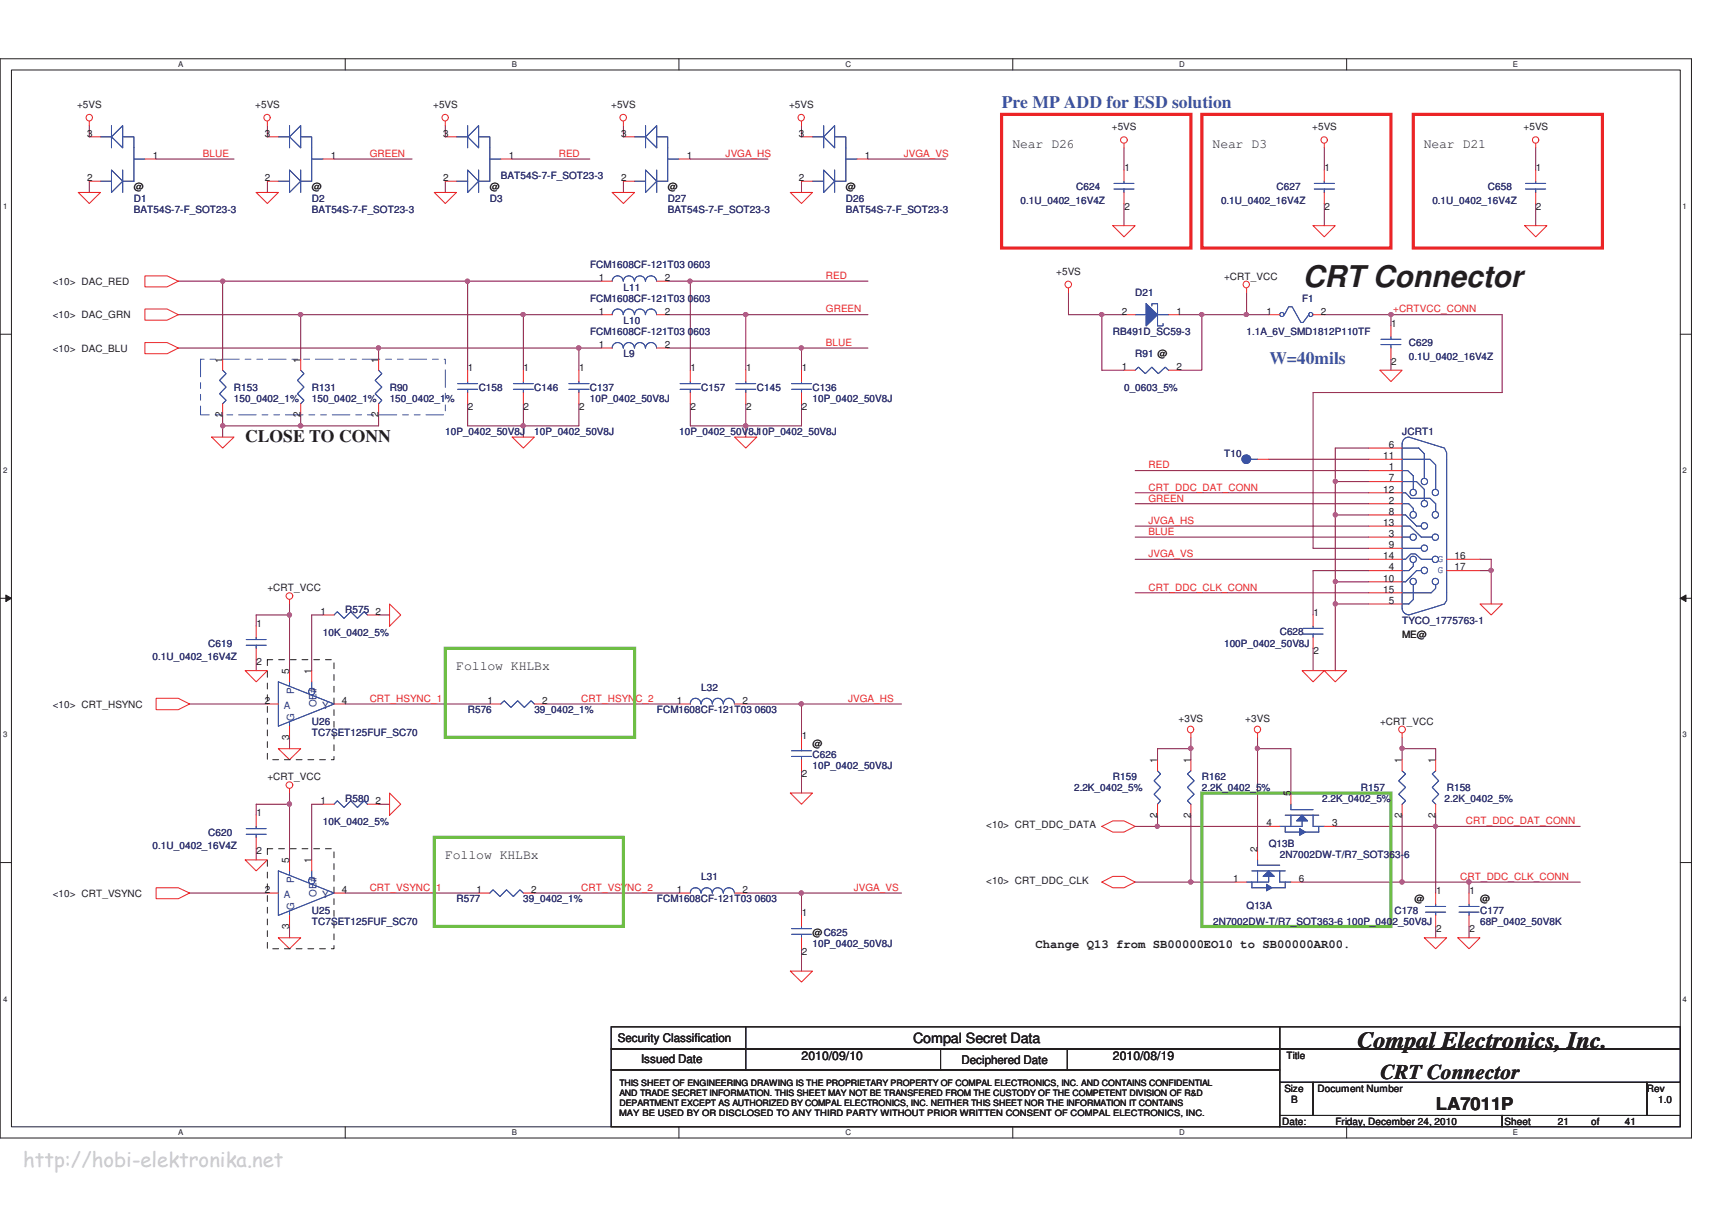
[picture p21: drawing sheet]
<svg xmlns="http://www.w3.org/2000/svg" width="297mm" height="210mm" viewBox="0 0 297 210" stroke-linecap="round" stroke-linejoin="round" font-family="sans-serif">
<defs><g id="words">
<text font-size="5.2" fill="#221e1f" x="226" y="49.7">CRT Connector</text>
<text font-size="4" fill="#221e1f" x="235.5" y="181.8">Compal Electronics, Inc.</text>
<text font-size="3.6" fill="#221e1f" x="239.5" y="187.2">CRT Connector</text>
<text font-size="3.5" fill="#c7c9cb" x="4" y="202.6">http://hobi-elektronika.net</text>
<g font-size="3" fill="#3a53a4">
<text x="173.8" y="18.8">Pre MP ADD for ESD solution</text>
<text x="220.2" y="63.2">W=40mils</text>
</g>
<g font-size="3" fill="#221e1f">
<text x="42.6" y="76.7">CLOSE TO CONN</text>
<text x="249.1" y="192.6">LA7011P</text>
</g>
<text font-size="2.5" fill="#221e1f" x="158.4" y="181">Compal Secret Data</text>
<g font-size="2.3" fill="#221e1f">
<text x="175.6" y="25.6">Near D26</text>
<text x="210.4" y="25.6">Near D3</text>
<text x="247" y="25.6">Near D21</text>
<text x="79.2" y="116.3">Follow KHLBx</text>
<text x="77.2" y="149.1">Follow KHLBx</text>
</g>
<g font-size="2.1" fill="#221e1f">
<text x="179.7" y="164.5">Change Q13 from SB00000EO10 to SB00000AR00.</text>
<text x="107.2" y="180.8">Security Classification</text>
<text x="111.2" y="184.5">Issued Date</text>
<text x="139.1" y="184">2010/09/10</text>
<text x="166.8" y="184.7">Deciphered Date</text>
<text x="193.1" y="184">2010/08/19</text>
</g>
<g font-size="1.7" fill="#221e1f">
<text x="13.4" y="18.8">+5VS</text>
<text x="15.1" y="23.7">3</text>
<text x="44.3" y="18.8">+5VS</text>
<text x="46" y="23.7">3</text>
<text x="75.2" y="18.8">+5VS</text>
<text x="76.9" y="23.7">3</text>
<text x="106" y="18.8">+5VS</text>
<text x="107.8" y="23.7">3</text>
<text x="136.9" y="18.8">+5VS</text>
<text x="138.6" y="23.7">3</text>
<text x="192.9" y="22.6">+5VS</text>
<text x="227.7" y="22.6">+5VS</text>
<text x="264.3" y="22.6">+5VS</text>
<text x="26.5" y="27.6">1</text>
<text x="57.4" y="27.6">1</text>
<text x="88.3" y="27.6">1</text>
<text x="119.2" y="27.6">1</text>
<text x="150.1" y="27.6">1</text>
<text x="195.1" y="29.7">1</text>
<text x="229.8" y="29.7">1</text>
<text x="266.5" y="29.7">1</text>
<text x="15.1" y="31.4">2</text>
<text x="23.2" y="33.1">@</text>
<text x="46" y="31.4">2</text>
<text x="54.1" y="33.1">@</text>
<text x="76.9" y="31.4">2</text>
<text x="85" y="33.1">@</text>
<text x="107.8" y="31.4">2</text>
<text x="115.9" y="33.1">@</text>
<text x="138.6" y="31.4">2</text>
<text x="146.8" y="33.1">@</text>
<text x="195.1" y="36.4">2</text>
<text x="229.8" y="36.4">2</text>
<text x="266.5" y="36.4">2</text>
<text x="183.3" y="47.7">+5VS</text>
<text x="9.1" y="49.5">&lt;10&gt; DAC_RED</text>
<text x="103.9" y="48.8">1</text>
<text x="115.3" y="48.8">2</text>
<text x="212.4" y="48.5">+CRT_VCC</text>
<text x="9.1" y="55.2">&lt;10&gt; DAC_GRN</text>
<text x="103.9" y="54.6">1</text>
<text x="115.3" y="54.6">2</text>
<text x="194.7" y="54.6">2</text>
<text x="204.1" y="54.6">1</text>
<text x="219.7" y="54.6">1</text>
<text x="229.2" y="54.6">2</text>
<text x="241.4" y="56.7">1</text>
<text x="9.1" y="61">&lt;10&gt; DAC_BLU</text>
<text x="38.6" y="62.9" transform="rotate(-90 38.6 62.9)">1</text>
<text x="52.1" y="62.9" transform="rotate(-90 52.1 62.9)">1</text>
<text x="65.7" y="62.9" transform="rotate(-90 65.7 62.9)">1</text>
<text x="81.2" y="64.5">1</text>
<text x="90.8" y="64.5">1</text>
<text x="100.5" y="64.5">1</text>
<text x="103.9" y="60.4">1</text>
<text x="115.3" y="60.4">2</text>
<text x="119.8" y="64.5">1</text>
<text x="129.5" y="64.5">1</text>
<text x="139.1" y="64.5">1</text>
<text x="194.7" y="64.2">1</text>
<text x="204.1" y="64.2">2</text>
<text x="241.4" y="63.4">2</text>
<text x="81.2" y="71.1">2</text>
<text x="90.8" y="71.1">2</text>
<text x="100.5" y="71.1">2</text>
<text x="119.8" y="71.1">2</text>
<text x="129.5" y="71.1">2</text>
<text x="139.1" y="71.1">2</text>
<text x="38.6" y="72.4" transform="rotate(-90 38.6 72.4)">2</text>
<text x="52.1" y="72.4" transform="rotate(-90 52.1 72.4)">2</text>
<text x="65.7" y="72.4" transform="rotate(-90 65.7 72.4)">2</text>
<text x="241" y="77.7">6</text>
<text x="240" y="79.7">11</text>
<text x="241" y="81.6">1</text>
<text x="241" y="83.5">7</text>
<text x="240" y="85.5">12</text>
<text x="241" y="87.4">2</text>
<text x="241" y="89.3">8</text>
<text x="240" y="91.3">13</text>
<text x="241" y="93.2">3</text>
<text x="241" y="95.1">9</text>
<text x="240" y="97">14</text>
<text x="240" y="100.9">10</text>
<text x="241" y="99">4</text>
<text x="252.3" y="97">16</text>
<text x="252.3" y="99">17</text>
<text x="46.4" y="102.6">+CRT_VCC</text>
<text x="55.6" y="106.7">1</text>
<text x="65.1" y="106.7">2</text>
<text x="227.9" y="106.9">1</text>
<text x="240" y="102.8">15</text>
<text x="241" y="104.8">5</text>
<text x="44.5" y="108.9">1</text>
<text x="227.9" y="113.6">2</text>
<text x="243.3" y="110.7">ME@</text>
<text x="44.5" y="115.5">2</text>
<text x="50.2" y="117" transform="rotate(-90 50.2 117)">5</text>
<text x="54" y="117" transform="rotate(-90 54 117)">1</text>
<text x="9.1" y="122.8">&lt;10&gt; CRT_HSYNC</text>
<text x="46" y="122.1">2</text>
<text x="59.3" y="122.1">4</text>
<text x="84.6" y="122.1">1</text>
<text x="94.1" y="122.1">2</text>
<text x="117.4" y="122.1">1</text>
<text x="128.8" y="122.1">2</text>
<text x="204.5" y="125.3">+3VS</text>
<text x="216.1" y="125.3">+3VS</text>
<text x="239.4" y="125.7">+CRT_VCC</text>
<text x="50.2" y="128.4" transform="rotate(-90 50.2 128.4)">3</text>
<text x="139.1" y="128.2">1</text>
<text x="141" y="129.6">@</text>
<text x="46.4" y="135.4">+CRT_VCC</text>
<text x="139.1" y="134.8">2</text>
<text x="200.8" y="132.4" transform="rotate(-90 200.8 132.4)">1</text>
<text x="206.6" y="132.4" transform="rotate(-90 206.6 132.4)">1</text>
<text x="243.2" y="132.4" transform="rotate(-90 243.2 132.4)">1</text>
<text x="249.1" y="132.4" transform="rotate(-90 249.1 132.4)">1</text>
<text x="44.5" y="141.7">1</text>
<text x="55.6" y="139.5">1</text>
<text x="65.1" y="139.5">2</text>
<text x="171.1" y="143.7">&lt;10&gt; CRT_DDC_DATA</text>
<text x="200.8" y="141.9" transform="rotate(-90 200.8 141.9)">2</text>
<text x="206.6" y="141.9" transform="rotate(-90 206.6 141.9)">2</text>
<text x="219.7" y="143.4">4</text>
<text x="223.9" y="138.2" transform="rotate(-90 223.9 138.2)">5</text>
<text x="231.2" y="143.4">3</text>
<text x="243.2" y="141.9" transform="rotate(-90 243.2 141.9)">2</text>
<text x="249.1" y="141.9" transform="rotate(-90 249.1 141.9)">2</text>
<text x="44.5" y="148.3">2</text>
<text x="50.2" y="149.8" transform="rotate(-90 50.2 149.8)">5</text>
<text x="54" y="149.8" transform="rotate(-90 54 149.8)">1</text>
<text x="218.2" y="147.9" transform="rotate(-90 218.2 147.9)">2</text>
<text x="9.1" y="155.6">&lt;10&gt; CRT_VSYNC</text>
<text x="46" y="154.9">2</text>
<text x="59.3" y="154.9">4</text>
<text x="82.7" y="154.9">1</text>
<text x="92.2" y="154.9">2</text>
<text x="117.4" y="154.9">1</text>
<text x="128.8" y="154.9">2</text>
<text x="171.1" y="153.3">&lt;10&gt; CRT_DDC_CLK</text>
<text x="214" y="153">1</text>
<text x="225.3" y="153">6</text>
<text x="249.2" y="155.2">1</text>
<text x="254.9" y="155.2">1</text>
<text x="50.2" y="161.2" transform="rotate(-90 50.2 161.2)">3</text>
<text x="139.1" y="159">1</text>
<text x="245.4" y="156.6">@</text>
<text x="249.2" y="161.8">2</text>
<text x="254.9" y="161.8">2</text>
<text x="256.8" y="156.6">@</text>
<text x="139.1" y="165.7">2</text>
<text x="141" y="162.4">@C625</text>
<text x="223.2" y="183.8">Title</text>
<text x="222.8" y="189.4">Size</text>
<text x="224" y="191.4">B</text>
<text x="228.6" y="189.4">Document Number</text>
<text x="285.8" y="189.4">Rev</text>
<text x="287.7" y="191.4">1.0</text>
<text x="222.5" y="195.2">Date:</text>
<text x="231.7" y="195.2">Friday, December 24, 2010</text>
<text x="261.1" y="195.2">Sheet</text>
<text x="270.3" y="195.2">21</text>
<text x="276.1" y="195.2">of</text>
<text x="281.9" y="195.2">41</text>
</g>
<g font-size="1.7" fill="#ec2426">
<text x="35.2" y="27.2">BLUE</text>
<text x="64.1" y="27.2">GREEN</text>
<text x="96.9" y="27.2">RED</text>
<text x="125.9" y="27.2">JVGA_HS</text>
<text x="156.8" y="27.2">JVGA_VS</text>
<text x="143.3" y="48.4">RED</text>
<text x="143.3" y="54.2">GREEN</text>
<text x="241.7" y="54.2">+CRTVCC_CONN</text>
<text x="143.3" y="60">BLUE</text>
<text x="199.3" y="81.3">RED</text>
<text x="199.3" y="85.1">CRT_DDC_DAT_CONN</text>
<text x="199.3" y="87">GREEN</text>
<text x="199.3" y="92.8">BLUE</text>
<text x="199.3" y="90.9">JVGA_HS</text>
<text x="199.3" y="96.7">JVGA_VS</text>
<text x="199.3" y="102.5">CRT_DDC_CLK_CONN</text>
<text x="64.1" y="121.8">CRT_HSYNC_1</text>
<text x="100.8" y="121.8">CRT_HSYNC_2</text>
<text x="147.2" y="121.8">JVGA_HS</text>
<text x="254.3" y="143.1">CRT_DDC_DAT_CONN</text>
<text x="64.1" y="154.6">CRT_VSYNC_1</text>
<text x="100.8" y="154.6">CRT_VSYNC_2</text>
<text x="148.1" y="154.6">JVGA_VS</text>
<text x="253.3" y="152.7">CRT_DDC_CLK_CONN</text>
</g>
<g font-size="1.7" fill="#2d2d72">
<text x="23.2" y="35">D1</text>
<text x="54.1" y="35">D2</text>
<text x="85" y="35">D3</text>
<text x="86.9" y="31.1">BAT54S-7-F_SOT23-3</text>
<text x="115.9" y="35">D27</text>
<text x="146.8" y="35">D26</text>
<text x="177.1" y="35.4">0.1U_0402_16V4Z</text>
<text x="186.7" y="33.1">C624</text>
<text x="211.9" y="35.4">0.1U_0402_16V4Z</text>
<text x="221.5" y="33.1">C627</text>
<text x="248.5" y="35.4">0.1U_0402_16V4Z</text>
<text x="258.2" y="33.1">C658</text>
<text x="23.2" y="36.9">BAT54S-7-F_SOT23-3</text>
<text x="54.1" y="36.9">BAT54S-7-F_SOT23-3</text>
<text x="115.9" y="36.9">BAT54S-7-F_SOT23-3</text>
<text x="146.8" y="36.9">BAT54S-7-F_SOT23-3</text>
<text x="102.4" y="46.6">FCM1608CF-121T03 0603</text>
<text x="102.4" y="52.3">FCM1608CF-121T03 0603</text>
<text x="108.2" y="50.4">L11</text>
<text x="197" y="51.4">D21</text>
<text x="225.9" y="52.4">F1</text>
<text x="102.4" y="58.2">FCM1608CF-121T03 0603</text>
<text x="108.2" y="56.2">L10</text>
<text x="193.1" y="58.2">RB491D_SC59-3</text>
<text x="216.3" y="58.2">1.1A_6V_SMD1812P110TF</text>
<text x="108.2" y="62">L9</text>
<text x="197" y="62">R91 @</text>
<text x="244.5" y="60.1">C629</text>
<text x="244.5" y="62.4">0.1U_0402_16V4Z</text>
<text x="40.6" y="67.8">R153</text>
<text x="40.6" y="69.7">150_0402_1%</text>
<text x="54.1" y="67.8">R131</text>
<text x="54.1" y="69.7">150_0402_1%</text>
<text x="67.6" y="67.8">R90</text>
<text x="67.6" y="69.7">150_0402_1%</text>
<text x="83.1" y="67.8">C158</text>
<text x="92.7" y="67.8">C146</text>
<text x="102.3" y="67.8">C137</text>
<text x="102.3" y="69.7">10P_0402_50V8J</text>
<text x="121.7" y="67.8">C157</text>
<text x="131.3" y="67.8">C145</text>
<text x="141" y="67.8">C136</text>
<text x="141" y="69.7">10P_0402_50V8J</text>
<text x="195" y="67.8">0_0603_5%</text>
<text x="77.3" y="75.5">10P_0402_50V8J</text>
<text x="92.7" y="75.5">10P_0402_50V8J</text>
<text x="117.8" y="75.5">10P_0402_50V8J10P_0402_50V8J</text>
<text x="243.3" y="75.5">JCRT1</text>
<text x="212.4" y="79.4">T10</text>
<text x="59.9" y="106.4">R575</text>
<text x="36.1" y="112.2">C619</text>
<text x="56" y="110.3">10K_0402_5%</text>
<text x="212.4" y="112.2">100P_0402_50V8J</text>
<text x="222" y="110.3">C628</text>
<text x="243.3" y="108.3">TYCO_1775763-1</text>
<text x="26.5" y="114.5">0.1U_0402_16V4Z</text>
<text x="121.7" y="119.9">L32</text>
<text x="54.1" y="125.7">U26</text>
<text x="81.2" y="123.8">R576</text>
<text x="92.7" y="123.8">39_0402_1%</text>
<text x="114" y="123.8">FCM1608CF-121T03 0603</text>
<text x="54.1" y="127.6">TC7SET125FUF_SC70</text>
<text x="141" y="131.5">C626</text>
<text x="141" y="133.4">10P_0402_50V8J</text>
<text x="186.4" y="137.3">2.2K_0402_5%</text>
<text x="193.1" y="135.4">R159</text>
<text x="208.5" y="135.4">R162</text>
<text x="208.5" y="137.3">2.2K_0402_5%</text>
<text x="236.1" y="137.3">R157</text>
<text x="251" y="137.3">R158</text>
<text x="56" y="143.1">10K_0402_5%</text>
<text x="59.9" y="139.2">R580</text>
<text x="229.4" y="139.2">2.2K_0402_5%</text>
<text x="250.6" y="139.2">2.2K_0402_5%</text>
<text x="26.5" y="147.4">0.1U_0402_16V4Z</text>
<text x="36.1" y="145">C620</text>
<text x="220.1" y="146.9">Q13B</text>
<text x="222" y="148.9">2N7002DW-T/R7_SOT363-6</text>
<text x="121.7" y="152.7">L31</text>
<text x="54.1" y="158.5">U25</text>
<text x="54.1" y="160.5">TC7SET125FUF_SC70</text>
<text x="79.2" y="156.6">R577</text>
<text x="90.8" y="156.6">39_0402_1%</text>
<text x="114" y="156.6">FCM1608CF-121T03 0603</text>
<text x="210.5" y="160.5">2N7002DW-T/R7_SOT363-6</text>
<text x="216.3" y="157.8">Q13A</text>
<text x="233.6" y="160.5">100P_0402_50V8J</text>
<text x="241.9" y="158.5">C178</text>
<text x="256.8" y="158.5">C177</text>
<text x="256.8" y="160.5">68P_0402_50V8K</text>
<text x="141" y="164.3">10P_0402_50V8J</text>
</g>
<g font-size="1.7" fill="#3a53a4">
<text x="249.5" y="97.5">G</text>
<text x="249.5" y="99.5">G</text>
</g>
<g font-size="1.7" fill="#1d437e">
<text x="49.3" y="123">A</text>
<text x="51" y="125.1" transform="rotate(-90 51 125.1)">G</text>
<text x="51" y="120.4" transform="rotate(-90 51 120.4)">P</text>
<text x="54.9" y="122.8" transform="rotate(-90 54.9 122.8)">OE#</text>
<text x="55.9" y="123">Y</text>
<text x="49.3" y="155.8">A</text>
<text x="51" y="153.3" transform="rotate(-90 51 153.3)">P</text>
<text x="54.9" y="155.6" transform="rotate(-90 54.9 155.6)">OE#</text>
<text x="55.9" y="155.8">Y</text>
<text x="51" y="157.9" transform="rotate(-90 51 157.9)">G</text>
</g>
<g font-size="1.5" fill="#221e1f">
<text x="107.5" y="188.4">THIS SHEET OF ENGINEERING DRAWING IS THE PROPRIETARY PROPERTY OF COMPAL ELECTRONICS, INC. AND CONTAINS CONFIDENTIAL</text>
<text x="107.5" y="190.2">AND TRADE SECRET INFORMATION. THIS SHEET MAY NOT BE TRANSFERED FROM THE CUSTODY OF THE COMPETENT DIVISION OF R&amp;D</text>
<text x="107.5" y="192">DEPARTMENT EXCEPT AS AUTHORIZED BY COMPAL ELECTRONICS, INC. NEITHER THIS SHEET NOR THE INFORMATION IT CONTAINS</text>
<text x="107.4" y="193.7">MAY BE USED BY OR DISCLOSED TO ANY THIRD PARTY WITHOUT PRIOR WRITTEN CONSENT OF COMPAL ELECTRONICS, INC.</text>
</g>
<g font-size="1.4" fill="#221e1f">
<text x="30.9" y="11.6">A</text>
<text x="88.8" y="11.6">B</text>
<text x="146.7" y="11.6">C</text>
<text x="204.6" y="11.6">D</text>
<text x="262.5" y="11.6">E</text>
<text x=".5" y="36.3">1</text>
<text x="291.9" y="36.3">1</text>
<text x=".5" y="82.1">2</text>
<text x="291.9" y="82.1">2</text>
<text x=".5" y="128">3</text>
<text x="291.9" y="128">3</text>
<text x=".5" y="173.8">4</text>
<text x="291.9" y="173.8">4</text>
<text x="30.9" y="197">A</text>
<text x="88.8" y="197">B</text>
<text x="146.7" y="197">C</text>
<text x="204.6" y="197">D</text>
<text x="262.5" y="197">E</text>
</g>
</g></defs>
<path d="M0 10.2h293.5v187.3h-293.5zM2 12.1h289.5v183.4h-289.5z" fill="none" stroke="#221e1f" stroke-width=".17"/>
<g fill="#fff">
<path d="M30.9 10.4h.9v1.5h-.9z"/>
<path d="M30.9 195.8h.9v1.5h-.9z"/>
</g>
<path d="M59.9 10.2v1.9M59.9 195.5v2" fill="none" stroke="#221e1f" stroke-width=".17"/>
<g fill="#fff">
<path d="M88.9 10.4h.9v1.5h-.9z"/>
<path d="M88.9 195.8h.9v1.5h-.9z"/>
</g>
<path d="M117.8 10.2v1.9M117.8 195.5v2" fill="none" stroke="#221e1f" stroke-width=".17"/>
<g fill="#fff">
<path d="M146.8 10.4h.9v1.5h-.9z"/>
<path d="M146.8 195.8h.9v1.5h-.9z"/>
</g>
<path d="M175.7 10.2v1.9M175.7 195.5v2" fill="none" stroke="#221e1f" stroke-width=".17"/>
<g fill="#fff">
<path d="M204.7 10.4h1v1.5h-1z"/>
<path d="M204.7 195.8h1v1.5h-1z"/>
</g>
<path d="M233.6 10.2v1.9M233.6 195.5v2" fill="none" stroke="#221e1f" stroke-width=".17"/>
<g fill="#fff">
<path d="M262.6 10.4h.9v1.5h-.9z"/>
<path d="M262.6 195.8h.9v1.5h-.9z"/>
<path d="M.5 35h.8v1.6h-.8z"/>
<path d="M292.1 35h.7v1.6h-.7z"/>
<path d="M.5 80.9h.8v1.5h-.8z"/>
<path d="M292.1 80.9h.7v1.5h-.7z"/>
</g>
<path d="M0 58h2M291.5 58h2" fill="none" stroke="#221e1f" stroke-width=".17"/>
<g fill="#fff">
<path d="M.5 126.8h.8v1.5h-.8z"/>
<path d="M292.1 126.8h.7v1.5h-.7z"/>
</g>
<path d="M0 103.8h2M291.5 103.8h2" fill="none" stroke="#221e1f" stroke-width=".17"/>
<path d="M1 103.3l1 .5-1 .6z" fill="#221e1f"/>
<path d="M1 103.3l1 .5-1 .6z" fill="none" stroke="#221e1f" stroke-width=".17"/>
<path d="M291.5 103.8l1-.5v1.1z" fill="#221e1f"/>
<path d="M291.5 103.8l1-.5v1.1z" fill="none" stroke="#221e1f" stroke-width=".17"/>
<g fill="#fff">
<path d="M.5 172.6h.8v1.5h-.8z"/>
<path d="M292.1 172.6h.7v1.5h-.7z"/>
</g>
<path d="M0 149.7h2M291.5 149.7h2" fill="none" stroke="#221e1f" stroke-width=".17"/>
<path d="M197 93.2h40.5M227.8 95.1h9.7M231.7 89.4v11.6h5.8M237.5 99h-9.7v7.7M227.8 112.5v3.9" fill="none" stroke="#7f1542" stroke-width=".17"/>
<circle cx="231.7" cy="89.3" r=".38" fill="#b8529f"/>
<circle cx="231.7" cy="89.3" r=".38" fill="none" stroke="#b8529f" stroke-width=".17"/>
<path d="M231.7 101v3.8h5.8" fill="none" stroke="#7f1542" stroke-width=".17"/>
<circle cx="231.7" cy="100.9" r=".37" fill="#b8529f"/>
<circle cx="231.7" cy="100.9" r=".37" fill="none" stroke="#b8529f" stroke-width=".17"/>
<path d="M30.9 54.6h21.3M30.9 48.8h7.7M260.6 68.1h-32.8v27M44.4 106.7v2M44.4 114.5v1.9M50.2 128v1.9M218.2 128v1.9" fill="none" stroke="#7f1542" stroke-width=".17"/>
<circle cx="52.2" cy="54.6" r=".37" fill="#b8529f"/>
<circle cx="52.2" cy="54.6" r=".37" fill="none" stroke="#b8529f" stroke-width=".17"/>
<g fill="none" stroke="#7f1542" stroke-width=".17">
<path d="M15.5 31.5v1.9M15.5 21.8v1.9M27.1 27.6h13.5M46.4 21.8v1.9M46.4 31.5v1.9M58 27.6h13.5M77.3 21.8v1.9M77.3 31.5v1.9M88.9 27.6h13.4M30.9 60.4h34.8M38.6 72v3.9M52.2 72v1.9"/>
<path d="M65.7 72v1.9M119.8 73.9h9.6M139.1 60.4v3.8M197 85.5h40.5M54.1 139.6h2M65.7 139.6h1.9M218.2 129.9v17.4M224 129.9v7.7M243.3 128v1.9M32.9 155h13.5M225.9 153.1h17.4M231.7 143.4h17.4"/>
</g>
<circle cx="218.1" cy="129.9" r=".37" fill="#b8529f"/>
<circle cx="218.1" cy="129.9" r=".37" fill="none" stroke="#b8529f" stroke-width=".17"/>
<path d="M243.3 129.9v1.9M249.1 129.9v1.9M200.8 141.5v1.9M249.1 141.5v1.9h25.1" fill="none" stroke="#7f1542" stroke-width=".17"/>
<circle cx="200.8" cy="143.4" r=".37" fill="#b8529f"/>
<circle cx="200.8" cy="143.4" r=".37" fill="none" stroke="#b8529f" stroke-width=".17"/>
<path d="M81.1 48.8h23.2" fill="none" stroke="#7f1542" stroke-width=".17"/>
<circle cx="81.1" cy="48.8" r=".38" fill="#b8529f"/>
<circle cx="81.1" cy="48.8" r=".38" fill="none" stroke="#b8529f" stroke-width=".17"/>
<path d="M100.4 60.4h3.9" fill="none" stroke="#7f1542" stroke-width=".17"/>
<circle cx="100.4" cy="60.4" r=".38" fill="#b8529f"/>
<circle cx="100.4" cy="60.4" r=".38" fill="none" stroke="#b8529f" stroke-width=".17"/>
<path d="M81.1 48.8v15.4M104.3 54.6h-13.5v9.6" fill="none" stroke="#7f1542" stroke-width=".17"/>
<circle cx="90.8" cy="54.6" r=".36" fill="#b8529f"/>
<circle cx="90.8" cy="54.6" r=".36" fill="none" stroke="#b8529f" stroke-width=".17"/>
<path d="M90.8 70.1v3.8h9.6" fill="none" stroke="#7f1542" stroke-width=".17"/>
<circle cx="90.8" cy="73.9" r=".37" fill="#b8529f"/>
<circle cx="90.8" cy="73.9" r=".37" fill="none" stroke="#b8529f" stroke-width=".17"/>
<g fill="none" stroke="#7f1542" stroke-width=".17">
<path d="M115.9 54.6h13.5M119.8 48.8h30.8M208.5 54.6h11.6M216.3 50.8v3.8M229.8 54.6h11.5M81.1 70.1v3.8h9.7v2M100.4 60.4v3.8M100.4 70.1v3.8M115.9 60.4h23.2M129.4 73.9v2M50.2 104.8v1.9h-5.7M197 102.9h40.5"/>
<path d="M32.9 122.2h13.5"/>
</g>
<circle cx="216.2" cy="54.6" r=".37" fill="#b8529f"/>
<circle cx="216.2" cy="54.6" r=".37" fill="none" stroke="#b8529f" stroke-width=".17"/>
<path d="M260.6 54.6h-19.3v2M54.1 106.7h2M65.7 106.7h1.9M59.9 122.2h25.1M218.2 129.9h5.8M200.8 143.4h19.3" fill="none" stroke="#7f1542" stroke-width=".17"/>
<circle cx="241.4" cy="54.6" r=".37" fill="#b8529f"/>
<circle cx="241.4" cy="54.6" r=".37" fill="none" stroke="#b8529f" stroke-width=".17"/>
<path d="M243.3 129.9h5.8" fill="none" stroke="#7f1542" stroke-width=".17"/>
<circle cx="243.3" cy="129.9" r=".37" fill="#b8529f"/>
<circle cx="243.3" cy="129.9" r=".37" fill="none" stroke="#b8529f" stroke-width=".17"/>
<path d="M129.4 54.6v9.6" fill="none" stroke="#7f1542" stroke-width=".17"/>
<circle cx="129.4" cy="54.6" r=".37" fill="#b8529f"/>
<circle cx="129.4" cy="54.6" r=".37" fill="none" stroke="#b8529f" stroke-width=".17"/>
<path d="M52.2 54.6v7.7M129.4 54.6h21.2M65.7 60.4v1.9M241.3 62.3v1.9M206.6 141.5v11.6" fill="none" stroke="#7f1542" stroke-width=".17"/>
<circle cx="206.6" cy="153.1" r=".38" fill="#b8529f"/>
<circle cx="206.6" cy="153.1" r=".38" fill="none" stroke="#b8529f" stroke-width=".17"/>
<path d="M206.6 129.9v1.9M139.1 155v3.9" fill="none" stroke="#7f1542" stroke-width=".17"/>
<circle cx="206.6" cy="129.9" r=".38" fill="#b8529f"/>
<circle cx="206.6" cy="129.9" r=".38" fill="none" stroke="#b8529f" stroke-width=".17"/>
<path d="M129.4 73.9h9.7" fill="none" stroke="#7f1542" stroke-width=".17"/>
<circle cx="129.4" cy="73.9" r=".38" fill="#b8529f"/>
<circle cx="129.4" cy="73.9" r=".38" fill="none" stroke="#b8529f" stroke-width=".17"/>
<path d="M139.1 122.2h17.3" fill="none" stroke="#7f1542" stroke-width=".17"/>
<circle cx="139" cy="122.1" r=".37" fill="#b8529f"/>
<circle cx="139" cy="122.1" r=".37" fill="none" stroke="#b8529f" stroke-width=".17"/>
<path d="M38.6 48.8v13.5" fill="none" stroke="#7f1542" stroke-width=".17"/>
<circle cx="38.6" cy="48.8" r=".37" fill="#b8529f"/>
<circle cx="38.6" cy="48.8" r=".37" fill="none" stroke="#b8529f" stroke-width=".17"/>
<path d="M52.2 73.9h13.5" fill="none" stroke="#7f1542" stroke-width=".17"/>
<circle cx="52.1" cy="73.9" r=".38" fill="#b8529f"/>
<circle cx="52.1" cy="73.9" r=".38" fill="none" stroke="#b8529f" stroke-width=".17"/>
<path d="M65.7 60.4h34.7M129.4 122.2h9.7v5.8M139.1 133.8v3.8M139.1 164.6v3.9" fill="none" stroke="#7f1542" stroke-width=".17"/>
<circle cx="65.7" cy="60.4" r=".38" fill="#b8529f"/>
<circle cx="65.7" cy="60.4" r=".38" fill="none" stroke="#b8529f" stroke-width=".17"/>
<path d="M38.6 48.8h42.5M52.2 54.6h38.6M139.1 60.4h11.5" fill="none" stroke="#7f1542" stroke-width=".17"/>
<circle cx="139" cy="60.4" r=".37" fill="#b8529f"/>
<circle cx="139" cy="60.4" r=".37" fill="none" stroke="#b8529f" stroke-width=".17"/>
<path d="M119.8 70.1v3.8M129.4 70.1v3.8M139.1 70.1v3.8M50.2 106.7v9.7M54.1 106.7v9.7M200.8 129.9h5.8M129.4 155h9.7" fill="none" stroke="#7f1542" stroke-width=".17"/>
<circle cx="50.2" cy="106.7" r=".38" fill="#b8529f"/>
<circle cx="50.2" cy="106.7" r=".38" fill="none" stroke="#b8529f" stroke-width=".17"/>
<path d="M119.8 48.8v15.4M206.6 128v1.9" fill="none" stroke="#7f1542" stroke-width=".17"/>
<circle cx="119.7" cy="48.8" r=".37" fill="#b8529f"/>
<circle cx="119.7" cy="48.8" r=".37" fill="none" stroke="#b8529f" stroke-width=".17"/>
<path d="M50.2 139.6h-5.8v1.9M50.2 137.6v11.6M54.1 139.6v9.6M44.4 147.3v1.9M206.6 153.1h7.7M50.2 160.8v1.9" fill="none" stroke="#7f1542" stroke-width=".17"/>
<circle cx="50.2" cy="139.5" r=".38" fill="#b8529f"/>
<circle cx="50.2" cy="139.5" r=".38" fill="none" stroke="#b8529f" stroke-width=".17"/>
<path d="M108.2 31.5v1.9M108.2 21.8v1.9M119.8 27.6h13.4M139.1 21.8v1.9M139.1 31.5v1.9M150.6 27.6h13.5M260.6 54.6v13.5M249.1 143.4v11.6M249.1 160.8v1.9M254.9 160.8v1.9" fill="none" stroke="#7f1542" stroke-width=".17"/>
<circle cx="249" cy="143.4" r=".37" fill="#b8529f"/>
<circle cx="249" cy="143.4" r=".37" fill="none" stroke="#b8529f" stroke-width=".17"/>
<path d="M243.3 141.5v11.6" fill="none" stroke="#7f1542" stroke-width=".17"/>
<circle cx="243.3" cy="153.1" r=".38" fill="#b8529f"/>
<circle cx="243.3" cy="153.1" r=".38" fill="none" stroke="#b8529f" stroke-width=".17"/>
<path d="M243.3 153.1h11.6v1.9" fill="none" stroke="#7f1542" stroke-width=".17"/>
<circle cx="254.9" cy="153.1" r=".38" fill="#b8529f"/>
<circle cx="254.9" cy="153.1" r=".38" fill="none" stroke="#b8529f" stroke-width=".17"/>
<path d="M59.9 155h23.1M139.1 155h17.3M254.9 153.1h19.3" fill="none" stroke="#7f1542" stroke-width=".17"/>
<circle cx="139" cy="155" r=".37" fill="#b8529f"/>
<circle cx="139" cy="155" r=".37" fill="none" stroke="#b8529f" stroke-width=".17"/>
<path d="M185.4 50.8v3.8M191.2 54.6h3.8M38.6 73.9h13.6M200.8 129.9v1.9" fill="none" stroke="#7f1542" stroke-width=".17"/>
<circle cx="38.6" cy="73.9" r=".38" fill="#b8529f"/>
<circle cx="38.6" cy="73.9" r=".38" fill="none" stroke="#b8529f" stroke-width=".17"/>
<path d="M115.9 48.8h3.9M231.7 77.8v5.8M197 81.7h40.5M197 87.4h40.5M197 91.3h40.5M197 97.1h40.5M256.8 97.1h1.9M258.7 99v5.8M197 143.4h3.8M197 153.1h9.6" fill="none" stroke="#7f1542" stroke-width=".17"/>
<circle cx="258.7" cy="99" r=".37" fill="#b8529f"/>
<circle cx="258.7" cy="99" r=".37" fill="none" stroke="#b8529f" stroke-width=".17"/>
<path d="M231.7 77.8h5.8M231.7 83.6h5.8M256.8 99h1.9M231.7 104.8v11.6" fill="none" stroke="#7f1542" stroke-width=".17"/>
<circle cx="231.7" cy="104.8" r=".38" fill="#b8529f"/>
<circle cx="231.7" cy="104.8" r=".38" fill="none" stroke="#b8529f" stroke-width=".17"/>
<path d="M231.7 83.6v5.8h5.8" fill="none" stroke="#7f1542" stroke-width=".17"/>
<circle cx="231.7" cy="83.5" r=".37" fill="#b8529f"/>
<circle cx="231.7" cy="83.5" r=".37" fill="none" stroke="#b8529f" stroke-width=".17"/>
<path d="M191.2 54.6v9.6M258.7 97.1v1.9" fill="none" stroke="#7f1542" stroke-width=".17"/>
<circle cx="191.2" cy="54.6" r=".37" fill="#b8529f"/>
<circle cx="191.2" cy="54.6" r=".37" fill="none" stroke="#b8529f" stroke-width=".17"/>
<path d="M208.5 54.6v9.6h-3.8M191.2 64.2h3.8" fill="none" stroke="#7f1542" stroke-width=".17"/>
<circle cx="208.5" cy="54.6" r=".37" fill="#b8529f"/>
<circle cx="208.5" cy="54.6" r=".37" fill="none" stroke="#b8529f" stroke-width=".17"/>
<path d="M195 25.7v3.8M195 35.3v3.9M229.8 25.7v3.8M229.8 35.3v3.9M266.5 25.7v3.8M266.5 35.3v3.9M185.4 54.6h5.8M204.7 54.6h3.8M220.1 79.7h17.4M94.7 122.2h23.1M92.7 155h25.1" fill="none" stroke="#7f1542" stroke-width=".17"/>
<g fill="none" stroke="#ec2426" stroke-width=".17">
<path d="M13.6 33.4h3.8l-1.9 1.9zM15.5 31.5h1.9M15.5 23.7h1.9M15.5 21v.8M25.1 27.6h2M44.5 33.4h3.8l-1.9 1.9zM46.4 21v.8M75.4 33.4h3.8l-1.9 1.9zM77.3 21v.8M106.2 33.4h3.9l-1.9 1.9zM108.2 21v.8M108.2 31.5h1.9"/>
<path d="M108.2 23.7h1.9M117.8 27.6h2M137.1 33.4h3.9l-1.9 1.9zM139.1 31.5h1.9M139.1 23.7h1.9M139.1 21v.8M148.7 27.6h1.9M193.1 39.2h3.9l-2 1.9zM195 24.9v.8M227.8 39.2h3.9l-1.9 1.9zM229.8 24.9v.8M229.8 29.5v2"/>
<path d="M229.8 33.4v1.9M264.5 39.2h3.9l-1.9 1.9zM266.5 24.9v.8M266.5 29.5v2M266.5 33.4v1.9M25.1 47.9h3.9l1.9 .9-1.9 1h-3.9zM25.1 53.6h3.9l1.9 1-1.9 1h-3.9zM25.1 59.4h3.9l1.9 1-1.9 1h-3.9zM104.3 48.8h1.9M113.9 48.8h2M185.4 50v.8M216.3 50v.8"/>
<path d="M220.1 54.6h1.9M227.8 54.6h2M241.3 56.6v1.9M36.7 75.9h3.9l-2 1.9zM52.2 62.3v1.9M52.2 70.1v1.9M81.1 64.2v2M81.1 68.1v2M88.9 75.9h3.8l-1.9 1.9zM100.4 64.2v2M100.4 68.1v2M104.3 60.4h1.9"/>
<path d="M113.9 60.4h2M127.5 75.9h3.8l-1.9 1.9zM139.1 64.2v2M139.1 68.1v2M237.5 77.8h5.8M237.5 79.7h5.8M239.4 64.2h3.9l-2 2zM241.3 60.4v1.9M237.5 81.7h5.8M237.5 83.6h5.8M237.5 85.5h5.8M237.5 87.4h5.8"/>
<path d="M237.5 89.4h5.8M237.5 91.3h5.8M237.5 93.2h5.8M237.5 95.1h5.8M237.5 97.1h5.8M237.5 99h5.8M251 97.1h5.8M251 99h5.8M42.5 116.4h3.9l-2 1.9zM50.2 104v.8M67.6 104.8l1.9 1.9-1.9 2zM225.9 116.4h3.9l-2 1.9z"/>
<path d="M227.8 106.7v2M227.8 110.6v1.9M229.8 116.4h3.8l-1.9 1.9zM237.5 101h5.8M237.5 102.9h5.8M237.5 104.8h5.8M256.8 104.8h3.8l-1.9 1.9zM27.1 121.2h3.8l2 1-2 1h-3.8zM48.3 129.9h3.9l-2 1.9zM50.2 136.8v.8M67.6 137.6l1.9 2-1.9 1.9zM85 122.2h1.9"/>
<path d="M92.7 122.2h2M137.1 137.6h3.9l-1.9 2zM139.1 128v1.9M139.1 131.8v2M206.6 127.2v.8M206.6 131.8v2M206.6 139.6v1.9M218.2 127.2v.8M243.3 127.2v.8M243.3 131.8v2M243.3 139.6v1.9M249.1 131.8v2"/>
<path d="M249.1 139.6v1.9M27.1 154.1h3.8l2 .9-2 1h-3.8zM42.5 149.2h3.9l-2 1.9zM44.4 141.5v1.9M44.4 145.3v2M46.4 155h1.9M50.2 149.2v1.9M50.2 158.9v1.9M54.1 149.2v1.9M58 155h1.9M117.8 155h2M127.5 155h1.9"/>
<path d="M139.1 158.9v1.9M191.2 143.4l1.9-.9h1.9l2 .9-2 1h-1.9zM191.2 153.1l1.9-1h1.9l2 1-2 1h-1.9zM254.9 155v1.9M254.9 158.9v1.9M48.3 162.7h3.9l-2 1.9zM137.1 168.5h3.9l-1.9 1.9zM139.1 162.7v1.9M247.1 162.7h3.9l-1.9 1.9zM252.9 162.7h3.9l-1.9 1.9z"/>
<circle cx="15.5" cy="20.4" r=".56"/>
<circle cx="46.3" cy="20.4" r=".56"/>
<circle cx="77.2" cy="20.4" r=".56"/>
<circle cx="108.1" cy="20.4" r=".57"/>
<circle cx="139" cy="20.4" r=".56"/>
<circle cx="195" cy="24.3" r=".56"/>
<circle cx="229.7" cy="24.3" r=".56"/>
<circle cx="266.4" cy="24.3" r=".55"/>
<circle cx="185.3" cy="49.4" r=".57"/>
<circle cx="216.2" cy="49.4" r=".57"/>
<circle cx="50.2" cy="103.4" r=".57"/>
<circle cx="50.2" cy="136.2" r=".57"/>
<circle cx="206.6" cy="126.6" r=".56"/>
<circle cx="218.2" cy="126.6" r=".56"/>
<circle cx="243.3" cy="126.6" r=".58"/>
</g>
<g fill="none" stroke="#221e1f" stroke-width=".17">
<path d="M106 178.2h116v3.8h-116zM129.4 178.2v7.5M222 178.2h69.5v3.8h-69.5zM106 182h116v3.7h-116zM106 185.7h116v9.8h-116zM163.2 182v3.7M185.2 182v3.7M222 182h69.5v5.8h-69.5zM222 187.8h5.8v5.8h-5.8zM222 193.6h38.6v1.9h-38.6zM227.8 187.8h58v5.8h-58zM260.6 193.6h30.9v1.9h-30.9z"/>
<path d="M285.8 187.8h5.7v5.8h-5.7z"/>
</g>
<path d="M34.8 62.3h42.5v9.7h-42.5z" fill="none" stroke="#3a53a4" stroke-width=".17" stroke-dasharray="3 1 1 1 1 1"/>
<path d="M46.4 114.5h11.5v17.3h-11.5zM46.4 147.3h11.5v17.3h-11.5z" fill="none" stroke="#221e1f" stroke-width=".17" stroke-dasharray="1 1 1 1 1 1 1 1"/>
<path d="M77.3 112.5h32.8v15.5h-32.8zM208.5 137.6h32.8v23.2h-32.8zM75.4 145.3h32.8v15.5h-32.8z" fill="none" stroke="#6ebe45" stroke-width=".55"/>
<path d="M173.8 19.9h32.8v23.1h-32.8zM208.5 19.9h32.8v23.1h-32.8zM245.2 19.9h32.8v23.1h-32.8z" fill="none" stroke="#ec2426" stroke-width=".55"/>
<g fill="none" stroke="#3a53a4" stroke-width=".17">
<path d="M17.4 23.7h1.9M17.4 31.5h1.9M19.3 23.7l2-1.9v3.9zM19.3 21.8v3.9M19.3 29.5l2 2-2 1.9zM21.3 23.7h1.9v7.8h-1.9M21.3 29.5v3.9M23.2 27.6h1.9M110.1 23.7h1.9M110.1 31.5h1.9M112 29.5l1.9 2-1.9 1.9zM112 21.8v3.9"/>
<path d="M113.9 23.7h2v7.8h-2M113.9 21.8v3.9l-1.9-2zM113.9 29.5v3.9M115.9 27.6h1.9M141 31.5h1.9M141 23.7h1.9M142.9 29.5l1.9 2-1.9 1.9zM142.9 21.8v3.9M144.8 23.7h2v7.8h-2M144.8 21.8v3.9l-1.9-2zM144.8 29.5v3.9M146.8 27.6h1.9"/>
<path d="M228 32.8h3.5M228 31.8h3.5M229.8 31.5v.3M229.8 32.8v.6M264.7 32.8h3.5M264.7 31.8h3.5M266.5 31.5v.3M266.5 32.8v.6M106.2 48.8a.95 .95 0 0 1 1-.9 .95 .95 0 0 1 .9 .9M108.2 48.8a.95 .95 0 0 1 .9-.9 .95 .95 0 0 1 1 .9 .95 .95 0 0 1 .9-.9 .95 .95 0 0 1 1 .9M112 48.8a.95 .95 0 0 1 1-.9 .95 .95 0 0 1 .9 .9M222.8 54.6l.8-1.4h.6l1.5 2.8h.4l1-1.4"/>
<path d="M239.6 59.8h3.5M239.6 58.9h3.5M241.3 58.5v.4M241.3 59.8v.6M52.2 64.2l.5 .6-1.1 1.2 1.1 1.2-1.1 1.1 1.1 1.2-.5 .6M79.4 67.6h3.5M79.4 66.6h3.5M81.1 66.2v.4M81.1 67.6v.5M98.7 67.6h3.5M98.7 66.6h3.5M100.4 66.2v.4"/>
<path d="M100.4 67.6v.5M108.1 60.4a.95 .95 0 0 0-.9-1 .95 .95 0 0 0-1 1M112 60.4a.95 .95 0 0 0-1-1 .95 .95 0 0 0-.9 1 .95 .95 0 0 0-1-1 .95 .95 0 0 0-.9 1M113.9 60.4a.95 .95 0 0 0-.9-1 .95 .95 0 0 0-1 1M137.3 67.6h3.5M137.3 66.6h3.5M139.1 66.2v.4M139.1 67.6v.5M243.3 79.7h4.8l1 1v4.2M243.3 77.8h2.9l.9 .9v4.3M243.5 76.3l.6-.4h.3l6.2 1.9 .4 .8v25.6l-.4 .6-6.2 1.9a1.25 1.25 0 0 1-1.1-1.1v-28.6zM243.3 91.3h1.4l1.9 1.9h1.9"/>
<path d="M243.3 83.6h2.5l1.3 1.3v2M243.3 89.4h.6l1.9 1.9h.8M243.3 97.1h.6l.9-1h.8l1 1h1.9M243.3 81.7h1l.9 .9v2.3M243.3 87.4h1.1l.8 .8v.6M243.3 93.2h1.4M243.3 85.5h.6l.9 1M243.3 95.1h3.3M244.8 86.5h3.3l1 .9v1.4M245.2 97.7v.6l-.8 .7h-1.1M246.6 99h-.8l-1.9 2h-.6M226.1 110h3.5"/>
<path d="M226.1 109h3.5M227.8 108.7v.3M227.8 110v.6M245.2 101.5v2.5l-.8 .8h-1.1M249.1 101.5v.6l-.8 .8h-5M86.9 122.2l.6-.6 1.2 1.2 1.1-1.2 1.2 1.2 1.1-1.2 .6 .6M137.3 131.3h3.5M137.3 130.3h3.5M139.1 129.9v.4M139.1 131.3v.5M206.6 133.8l-.6 .5 1.2 1.2-1.2 1.1 1.2 1.2-1.2 1.2 .6 .6M243.3 133.8l.6 .5-1.2 1.2 1.2 1.1-1.2 1.2 1.2 1.2-.6 .6"/>
<path d="M249.1 133.8l-.6 .5 1.1 1.2-1.1 1.1 1.1 1.2-1.1 1.2 .6 .6M42.7 144.8h3.5M42.7 143.8h3.5M44.4 144.8v.5M44.4 143.4v.4M48.3 151.1l9.7 3.9-9.7 3.9zM50.2 151.1v.8M50.2 158.1v.8M54.1 151.1v1.2M119.8 155a.92 .92 0 0 1 .9-.9 .92 .92 0 0 1 .9 .9M121.7 155a.95 .95 0 0 1 .9-.9 .95 .95 0 0 1 1 .9M123.6 155a.94 .94 0 0 1 .9-.9 .94 .94 0 0 1 1 .9"/>
<path d="M125.5 155a.95 .95 0 0 1 1-.9 .95 .95 0 0 1 .9 .9M217.2 151.1h5.8M218.2 149.2v.9h3.8M218.2 151.1v2M222 151.1v2M253.2 158.3h3.4M253.2 157.3h3.4M254.9 156.9v.4M254.9 158.3v.6M137.3 162.1h3.5M137.3 161.2h3.5M139.1 160.8v.4"/>
<path d="M139.1 162.1v.6"/>
<circle cx="222.4" cy="54.6" r=".36"/>
<circle cx="227.4" cy="54.6" r=".37"/>
<circle cx="245.2" cy="89.3" r=".57"/>
<circle cx="245.2" cy="97.1" r=".56"/>
<circle cx="245.2" cy="93.2" r=".56"/>
<circle cx="245.2" cy="85.5" r=".56"/>
<circle cx="247.1" cy="91.3" r=".56"/>
<circle cx="247.1" cy="99" r=".56"/>
<circle cx="247.1" cy="95.1" r=".56"/>
<circle cx="247.1" cy="87.4" r=".56"/>
<circle cx="247.1" cy="83.6" r=".56"/>
<circle cx="249" cy="89.3" r=".57"/>
<circle cx="249" cy="93.2" r=".56"/>
<circle cx="249" cy="97.1" r=".56"/>
<circle cx="249" cy="85.5" r=".56"/>
<circle cx="245.2" cy="100.9" r=".56"/>
<circle cx="249" cy="100.9" r=".56"/>
<circle cx="54.1" cy="152.9" r=".56"/>
</g>
<path d="M219.1 152.1l1-1 1 1z" fill="#3a53a4"/>
<path d="M217.2 154.1h2.5M219.1 152.1l1-1 1 1zM220.1 152.1v1h-3.8M222 153.1h2M223 153.1v1" fill="none" stroke="#3a53a4" stroke-width=".17"/>
<path d="M219.7 153.5l1 .6-1 .5z" fill="#3a53a4"/>
<path d="M217.2 151.1h5.8M217.2 153.1v1M218.2 149.2v.9h3.8M218.2 151.1v2M219.7 153.5l1 .6-1 .5zM220.7 154.1h2.3M222 151.1v2" fill="none" stroke="#3a53a4" stroke-width=".17"/>
<path d="M219.1 152.1l1-1 1 1z" fill="#3a53a4"/>
<path d="M217.2 154.1h2.5M219.1 152.1l1-1 1 1zM220.1 152.1v1h-3.8M222 153.1h2M223 153.1v1" fill="none" stroke="#3a53a4" stroke-width=".17"/>
<path d="M219.7 153.5l1 .6-1 .5z" fill="#3a53a4"/>
<g fill="none" stroke="#3a53a4" stroke-width=".17">
<path d="M48.3 31.5h1.9M48.3 23.7h1.9M50.2 29.5l2 2-2 1.9zM50.2 21.8v3.9M52.2 23.7h1.9v7.8h-1.9M52.2 21.8v3.9l-2-2zM52.2 29.5v3.9M54.1 27.6h2M127.7 67.6h3.4M127.7 66.6h3.4M129.4 66.2v.4M129.4 67.6v.5"/>
<path d="M58 139.6l.5-.6 1.2 1.1 1.2-1.1 1.1 1.1 1.2-1.1 .5 .6M224 139.6v.9M217.2 153.1v1M219.7 153.5l1 .6-1 .5zM220.7 154.1h2.3M222 143.4h3.9M223 141.5h5.8M224 141.5v1.9M227.8 141.5v1.9h2M247.3 158.3h3.5M247.3 157.3h3.5M249.1 156.9v.4"/>
<path d="M249.1 158.3v.6"/>
</g>
<path d="M46.4 31.5h1.9M46.4 23.7h1.9M56.1 27.6h1.9M129.4 64.2v2M129.4 68.1v2M56.1 139.6h1.9M63.7 139.6h2M214.3 153.1h2M218.2 147.3v1.9M224 153.1h1.9M249.1 155v1.9M249.1 158.9v1.9" fill="none" stroke="#ec2426" stroke-width=".17"/>
<path d="M225.9 141.5l1 1h-1.9z" fill="#3a53a4"/>
<path d="M223 143.4v1M224 140.5h3.8M225.9 141.5l1 1h-1.9zM225.9 142.5v.9M228.8 143.4v1" fill="none" stroke="#3a53a4" stroke-width=".17"/>
<path d="M225.5 143.8l1 .6-1 .6z" fill="#3a53a4"/>
<path d="M224 139.6v.9M222 143.4h3.9M223 144.4h2.5M223 141.5h5.8M224 141.5v1.9M225.5 143.8l1 .6-1 .6zM226.5 144.4h2.3M227.8 141.5v1.9h2" fill="none" stroke="#3a53a4" stroke-width=".17"/>
<path d="M225.9 141.5l1 1h-1.9z" fill="#3a53a4"/>
<path d="M223 143.4v1M224 140.5h3.8M225.9 141.5l1 1h-1.9zM225.9 142.5v.9M228.8 143.4v1" fill="none" stroke="#3a53a4" stroke-width=".17"/>
<path d="M225.5 143.8l1 .6-1 .6z" fill="#3a53a4"/>
<g fill="none" stroke="#3a53a4" stroke-width=".17">
<path d="M193.3 32.8h3.4M193.3 31.8h3.4M195 31.5v.3M195 32.8v.6M106.2 54.6a.95 .95 0 0 1 1-1 .95 .95 0 0 1 .9 1M108.2 54.6a.95 .95 0 0 1 .9-1 .95 .95 0 0 1 1 1 .95 .95 0 0 1 .9-1 .95 .95 0 0 1 1 1M112 54.6a.95 .95 0 0 1 1-1 .95 .95 0 0 1 .9 1M65.7 64.2l.6 .6-1.2 1.2 1.2 1.2-1.2 1.1 1.2 1.2-.6 .6M89.1 67.6h3.4M89.1 66.6h3.4M90.8 66.2v.4M90.8 67.6v.5"/>
<path d="M42.7 112h3.5M42.7 111h3.5M44.4 112v.5M44.4 110.6v.4M48.3 118.3l9.7 3.9-9.7 3.8zM50.2 118.3v.8M54.1 118.3v1.2M58 106.7l.5-.5 1.2 1.1 1.2-1.1 1.1 1.1 1.2-1.1 .5 .5M50.2 125.3v.7M121.6 122.2a.92 .92 0 0 0-.9-1 .92 .92 0 0 0-.9 1M123.6 122.2a.95 .95 0 0 0-1-1 .95 .95 0 0 0-.9 1M123.6 122.2a.94 .94 0 0 1 .9-1 .94 .94 0 0 1 1 1"/>
<path d="M127.4 122.2a.95 .95 0 0 0-.9-1 .95 .95 0 0 0-1 1M200.8 133.8l.6 .5-1.2 1.2 1.2 1.1-1.2 1.2 1.2 1.2-.6 .6M85 155l.5-.6 1.2 1.2 1.2-1.2 1.2 1.2 1.1-1.2 .6 .6M223 144.4h2.5M225.5 143.8l1 .6-1 .6zM226.5 144.4h2.3"/>
<circle cx="54.1" cy="120" r=".57"/>
</g>
<g fill="none" stroke="#ec2426" stroke-width=".17">
<path d="M195 29.5v2M195 33.4v1.9M104.3 54.6h1.9M113.9 54.6h2M65.7 62.3v1.9M65.7 70.1v1.9M90.8 64.2v2M90.8 68.1v2M44.4 108.7v1.9M44.4 112.5v2M50.2 116.4v1.9M54.1 116.4v1.9"/>
<path d="M56.1 106.7h1.9M63.7 106.7h2M46.4 122.2h1.9M50.2 126v2M58 122.2h1.9M117.8 122.2h2M127.5 122.2h1.9M200.8 131.8v2M200.8 139.6v1.9M224 137.6v2M83 155h2M90.8 155h1.9"/>
<path d="M220.1 143.4h1.9M229.8 143.4h1.9"/>
</g>
<path d="M198.9 52.7l1.9 1.9-1.9 2z" fill="#3a53a4"/>
<path d="M197 54.6h1.9M198.9 52.7l1.9 1.9-1.9 2zM199.8 53.1v-.4h1v3.9h1v-.4M200.8 54.6h1.9" fill="none" stroke="#3a53a4" stroke-width=".17"/>
<path d="M198.9 52.7l1.9 1.9-1.9 2z" fill="#3a53a4"/>
<path d="M197 54.6h1.9M198.9 52.7l1.9 1.9-1.9 2zM199.8 53.1v-.4h1v3.9h1v-.4M200.8 54.6h1.9M38.6 64.2l.6 .6-1.1 1.2 1.1 1.2-1.1 1.1 1.1 1.2-.6 .6M118 67.6h3.5M118 66.6h3.5M119.8 66.2v.4M119.8 67.6v.5M197 64.2l.5-.5 1.2 1.1 1.1-1.1 1.2 1.1 1.2-1.1 .5 .5" fill="none" stroke="#3a53a4" stroke-width=".17"/>
<path d="M195 54.6h2M202.7 54.6h2M38.6 62.3v1.9M38.6 70.1v1.9M119.8 64.2v2M119.8 68.1v2M195 64.2h2M202.7 64.2h2" fill="none" stroke="#ec2426" stroke-width=".17"/>
<circle cx="216.2" cy="79.7" r=".75" fill="#3a53a4"/>
<g fill="none" stroke="#3a53a4" stroke-width=".17">
<path d="M217 79.7h1.2"/>
<circle cx="216.2" cy="79.7" r=".75"/>
</g>
<circle cx="216.2" cy="79.7" r=".75" fill="#3a53a4"/>
<g fill="none" stroke="#3a53a4" stroke-width=".17">
<path d="M79.2 31.5h1.9M79.2 23.7h1.9M81.1 29.5l1.9 2-1.9 1.9zM81.1 21.8v3.9M83 23.7h2v7.8h-2M83 21.8v3.9l-1.9-2zM83 29.5v3.9M85 27.6h1.9M217 79.7h1.2"/>
<circle cx="216.2" cy="79.7" r=".75"/>
</g>
<path d="M77.3 31.5h1.9M77.3 23.7h1.9M86.9 27.6h2M218.2 79.7h1.9" fill="none" stroke="#ec2426" stroke-width=".17"/>
<circle cx="231.7" cy="89.3" r=".38" fill="#b8529f"/>
<circle cx="231.7" cy="89.3" r=".38" fill="none" stroke="#b8529f" stroke-width=".17"/>
<circle cx="231.7" cy="100.9" r=".37" fill="#b8529f"/>
<circle cx="231.7" cy="100.9" r=".37" fill="none" stroke="#b8529f" stroke-width=".17"/>
<circle cx="52.2" cy="54.6" r=".37" fill="#b8529f"/>
<circle cx="52.2" cy="54.6" r=".37" fill="none" stroke="#b8529f" stroke-width=".17"/>
<circle cx="218.1" cy="129.9" r=".37" fill="#b8529f"/>
<circle cx="218.1" cy="129.9" r=".37" fill="none" stroke="#b8529f" stroke-width=".17"/>
<circle cx="200.8" cy="143.4" r=".37" fill="#b8529f"/>
<circle cx="200.8" cy="143.4" r=".37" fill="none" stroke="#b8529f" stroke-width=".17"/>
<circle cx="81.1" cy="48.8" r=".38" fill="#b8529f"/>
<circle cx="81.1" cy="48.8" r=".38" fill="none" stroke="#b8529f" stroke-width=".17"/>
<circle cx="100.4" cy="60.4" r=".38" fill="#b8529f"/>
<circle cx="100.4" cy="60.4" r=".38" fill="none" stroke="#b8529f" stroke-width=".17"/>
<circle cx="90.8" cy="54.6" r=".36" fill="#b8529f"/>
<circle cx="90.8" cy="54.6" r=".36" fill="none" stroke="#b8529f" stroke-width=".17"/>
<circle cx="90.8" cy="73.9" r=".37" fill="#b8529f"/>
<circle cx="90.8" cy="73.9" r=".37" fill="none" stroke="#b8529f" stroke-width=".17"/>
<circle cx="216.2" cy="54.6" r=".37" fill="#b8529f"/>
<circle cx="216.2" cy="54.6" r=".37" fill="none" stroke="#b8529f" stroke-width=".17"/>
<circle cx="241.4" cy="54.6" r=".37" fill="#b8529f"/>
<circle cx="241.4" cy="54.6" r=".37" fill="none" stroke="#b8529f" stroke-width=".17"/>
<circle cx="243.3" cy="129.9" r=".37" fill="#b8529f"/>
<circle cx="243.3" cy="129.9" r=".37" fill="none" stroke="#b8529f" stroke-width=".17"/>
<circle cx="129.4" cy="54.6" r=".37" fill="#b8529f"/>
<circle cx="129.4" cy="54.6" r=".37" fill="none" stroke="#b8529f" stroke-width=".17"/>
<circle cx="206.6" cy="153.1" r=".38" fill="#b8529f"/>
<circle cx="206.6" cy="153.1" r=".38" fill="none" stroke="#b8529f" stroke-width=".17"/>
<circle cx="206.6" cy="129.9" r=".38" fill="#b8529f"/>
<circle cx="206.6" cy="129.9" r=".38" fill="none" stroke="#b8529f" stroke-width=".17"/>
<circle cx="129.4" cy="73.9" r=".38" fill="#b8529f"/>
<circle cx="129.4" cy="73.9" r=".38" fill="none" stroke="#b8529f" stroke-width=".17"/>
<circle cx="139" cy="122.1" r=".37" fill="#b8529f"/>
<circle cx="139" cy="122.1" r=".37" fill="none" stroke="#b8529f" stroke-width=".17"/>
<circle cx="38.6" cy="48.8" r=".37" fill="#b8529f"/>
<circle cx="38.6" cy="48.8" r=".37" fill="none" stroke="#b8529f" stroke-width=".17"/>
<circle cx="52.1" cy="73.9" r=".38" fill="#b8529f"/>
<circle cx="52.1" cy="73.9" r=".38" fill="none" stroke="#b8529f" stroke-width=".17"/>
<circle cx="65.7" cy="60.4" r=".38" fill="#b8529f"/>
<circle cx="65.7" cy="60.4" r=".38" fill="none" stroke="#b8529f" stroke-width=".17"/>
<circle cx="139" cy="60.4" r=".37" fill="#b8529f"/>
<circle cx="139" cy="60.4" r=".37" fill="none" stroke="#b8529f" stroke-width=".17"/>
<circle cx="50.2" cy="106.7" r=".38" fill="#b8529f"/>
<circle cx="50.2" cy="106.7" r=".38" fill="none" stroke="#b8529f" stroke-width=".17"/>
<circle cx="119.7" cy="48.8" r=".37" fill="#b8529f"/>
<circle cx="119.7" cy="48.8" r=".37" fill="none" stroke="#b8529f" stroke-width=".17"/>
<circle cx="50.2" cy="139.5" r=".38" fill="#b8529f"/>
<circle cx="50.2" cy="139.5" r=".38" fill="none" stroke="#b8529f" stroke-width=".17"/>
<circle cx="249" cy="143.4" r=".37" fill="#b8529f"/>
<circle cx="249" cy="143.4" r=".37" fill="none" stroke="#b8529f" stroke-width=".17"/>
<circle cx="243.3" cy="153.1" r=".38" fill="#b8529f"/>
<circle cx="243.3" cy="153.1" r=".38" fill="none" stroke="#b8529f" stroke-width=".17"/>
<circle cx="254.9" cy="153.1" r=".38" fill="#b8529f"/>
<circle cx="254.9" cy="153.1" r=".38" fill="none" stroke="#b8529f" stroke-width=".17"/>
<circle cx="139" cy="155" r=".37" fill="#b8529f"/>
<circle cx="139" cy="155" r=".37" fill="none" stroke="#b8529f" stroke-width=".17"/>
<circle cx="38.6" cy="73.9" r=".38" fill="#b8529f"/>
<circle cx="38.6" cy="73.9" r=".38" fill="none" stroke="#b8529f" stroke-width=".17"/>
<circle cx="258.7" cy="99" r=".37" fill="#b8529f"/>
<circle cx="258.7" cy="99" r=".37" fill="none" stroke="#b8529f" stroke-width=".17"/>
<circle cx="231.7" cy="104.8" r=".38" fill="#b8529f"/>
<circle cx="231.7" cy="104.8" r=".38" fill="none" stroke="#b8529f" stroke-width=".17"/>
<circle cx="231.7" cy="83.5" r=".37" fill="#b8529f"/>
<circle cx="231.7" cy="83.5" r=".37" fill="none" stroke="#b8529f" stroke-width=".17"/>
<circle cx="191.2" cy="54.6" r=".37" fill="#b8529f"/>
<circle cx="191.2" cy="54.6" r=".37" fill="none" stroke="#b8529f" stroke-width=".17"/>
<circle cx="208.5" cy="54.6" r=".37" fill="#b8529f"/>
<circle cx="208.5" cy="54.6" r=".37" fill="none" stroke="#b8529f" stroke-width=".17"/>
<use href="#words"/>
</svg>
